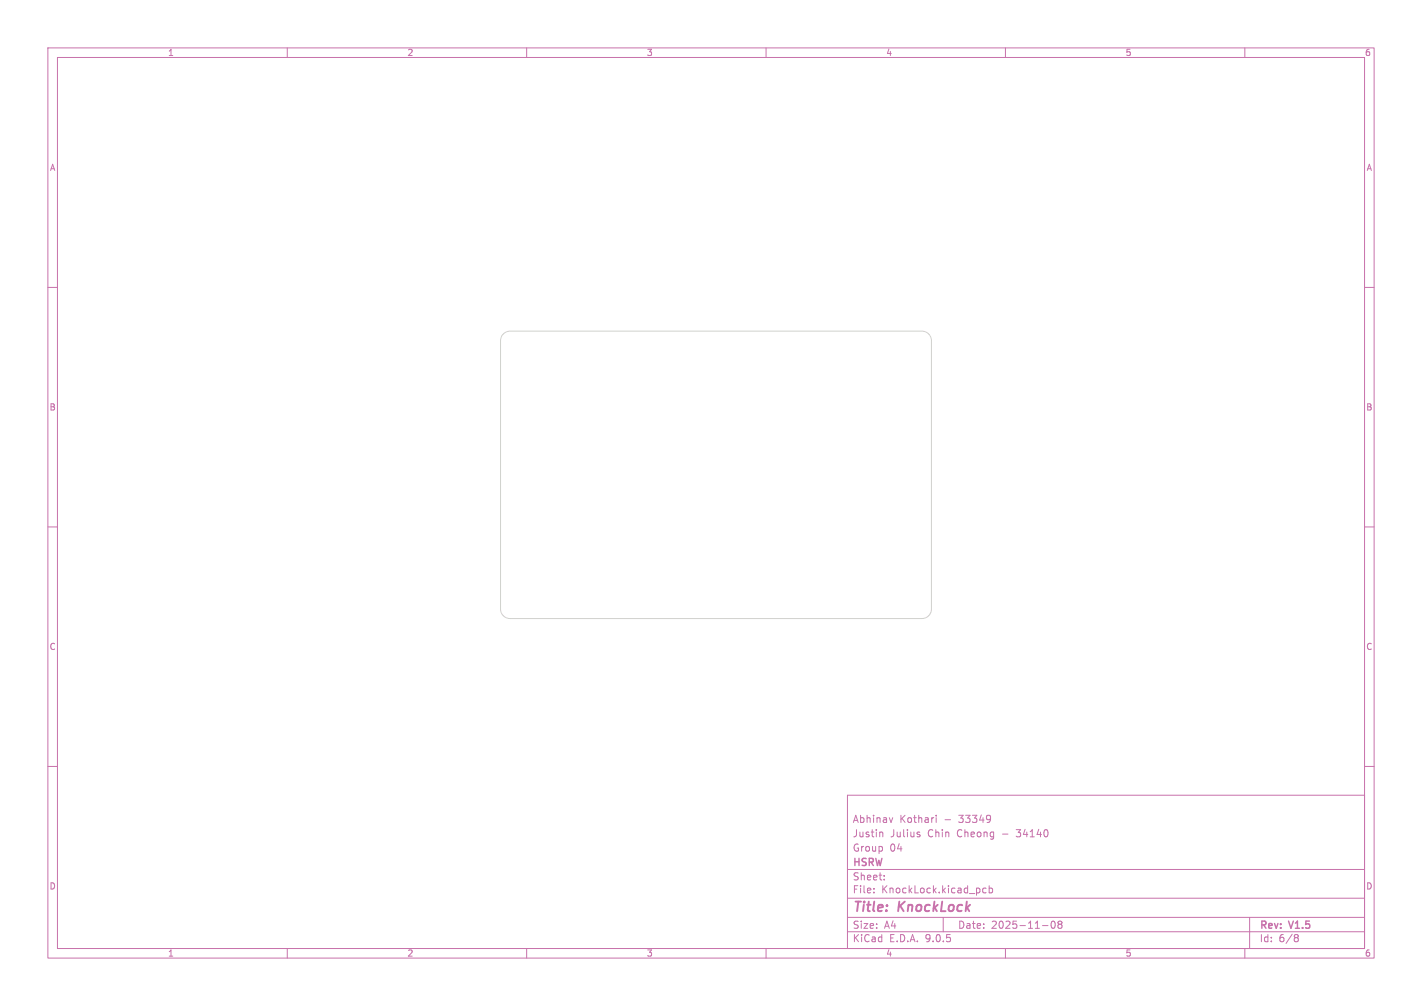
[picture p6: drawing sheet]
<svg xmlns="http://www.w3.org/2000/svg" width="297mm" height="210mm" viewBox="0 0 297 210" stroke-linecap="round" stroke-linejoin="round" font-family="sans-serif">
<defs><g id="words">
<g font-size="2.8" fill="#c872ab">
<text x="178" y="190.9">Title:</text>
<text x="187.7" y="190.9">KnockLock</text>
</g>
<g font-size="2.1" fill="#c872ab">
<text x="178" y="172">Abhinav</text>
<text x="187.9" y="172">Kothari</text>
<text x="197.2" y="172">-</text>
<text x="200.4" y="172">33349</text>
<text x="178" y="178">Group</text>
<text x="178" y="175">Justin</text>
<text x="185.8" y="178">04</text>
<text x="185.9" y="175">Julius</text>
<text x="193.8" y="175">Chin</text>
<text x="200" y="175">Cheong</text>
<text x="209.5" y="175">-</text>
<text x="212.7" y="175">34140</text>
<text x="178" y="184">Sheet:</text>
<text x="178" y="181.2">HSRW</text>
<text x="178" y="186.7">File:</text>
<text x="184.1" y="186.7">KnockLock.kicad_pcb</text>
<text x="178" y="196.9">KiCad</text>
<text x="178" y="194.1">Size:</text>
<text x="184.7" y="194.1">A4</text>
<text x="185.7" y="196.9">E.D.A.</text>
<text x="193.3" y="196.9">9.0.5</text>
<text x="200" y="194.1">Date:</text>
<text x="207" y="194.1">2025-11-08</text>
<text x="263" y="194.3">Rev:</text>
<text x="263" y="196.9">Id:</text>
<text x="267.1" y="196.9">6/8</text>
<text x="269.4" y="194.3">V1.5</text>
</g>
<g font-size="1.8" fill="#c872ab">
<text x="35" y="11.9">1</text>
<text x="85" y="11.9">2</text>
<text x="135" y="11.9">3</text>
<text x="185" y="11.9">4</text>
<text x="235" y="11.9">5</text>
<text x="285" y="11.9">6</text>
<text x="10.3" y="35.9">A</text>
<text x="285.4" y="35.9">A</text>
<text x="10.3" y="85.9">B</text>
<text x="285.3" y="85.9">B</text>
<text x="10.3" y="135.9">C</text>
<text x="285.3" y="135.9">C</text>
<text x="10.3" y="185.9">D</text>
<text x="285.3" y="185.9">D</text>
<text x="35" y="199.9">1</text>
<text x="85" y="199.9">2</text>
<text x="135" y="199.9">3</text>
<text x="185" y="199.9">4</text>
<text x="235" y="199.9">5</text>
<text x="285" y="199.9">6</text>
</g>
</g></defs>
<g fill="none" stroke="#c872ab" stroke-width=".21">
<path d="M10 10h277v190h-277zM12 12h273v186h-273zM60 10v2M110 10v2M160 10v2M210 10v2M260 10v2M10 60h2M285 60h2M10 110h2M285 110h2M10 160h2"/>
<path d="M177 166h108v32h-108zM184 173.7l.4 .2v.8M186.5 170.7l-.4 1M191.7 173.7l.4 .1M191.7 174.2l.4 .1 .1 .2-.2 .2h-.3M195.5 170.2v.1M195.5 170.7v1M206.8 170.3v1M206.9 170.8l-.1 .2M285 160h2M60 198v2M110 198v2"/>
<path d="M160 198v2M177 194.5h108M177 191.5h108M177 187.5h108M177 181.5h108M182.5 186.3v.1M182.5 185.5v.1M184.7 183.6v.1M184.7 182.8v.1M197 191.5v3M206 185.5l-.5-.1-.3 .3 .2 .6h.6M206.6 185.5l.4-.1 .3 .3-.1 .6h-.6"/>
<path d="M206.6 184.9v1.5M210 198v2M217.7 193.2h1.2M219.7 192.4l.2-.1a.8 .8 0 0 1 .5 .7 .8 .8 0 0 1-.5 .8 1 1 0 0 1-.2-1.4zM221.2 192.9l-.2-.2 .2-.4h.3l.3 .3-.3 .3M221.2 192.9l-.2 .3v.5l.2 .1h.3l.3-.3-.1-.4-.2-.2M221.2 192.9h.3M260 198v2M261 191.5v6.5M270.6 195.1h.3l.3 .3-.3 .3M270.6 195.7h.3M270.9 195.7l.2 .2 .1 .4-.3 .3h-.3"/>
</g>
<path d="M105.1 69.7l.6-.4 .8-.2h86a2 2 0 0 1 2 2v56a2 2 0 0 1-2 2h-86a2 2 0 0 1-2-2v-56l.2-.8z" fill="none" stroke="#d0d2cd" stroke-width=".21"/>
<use href="#words"/>
</svg>
